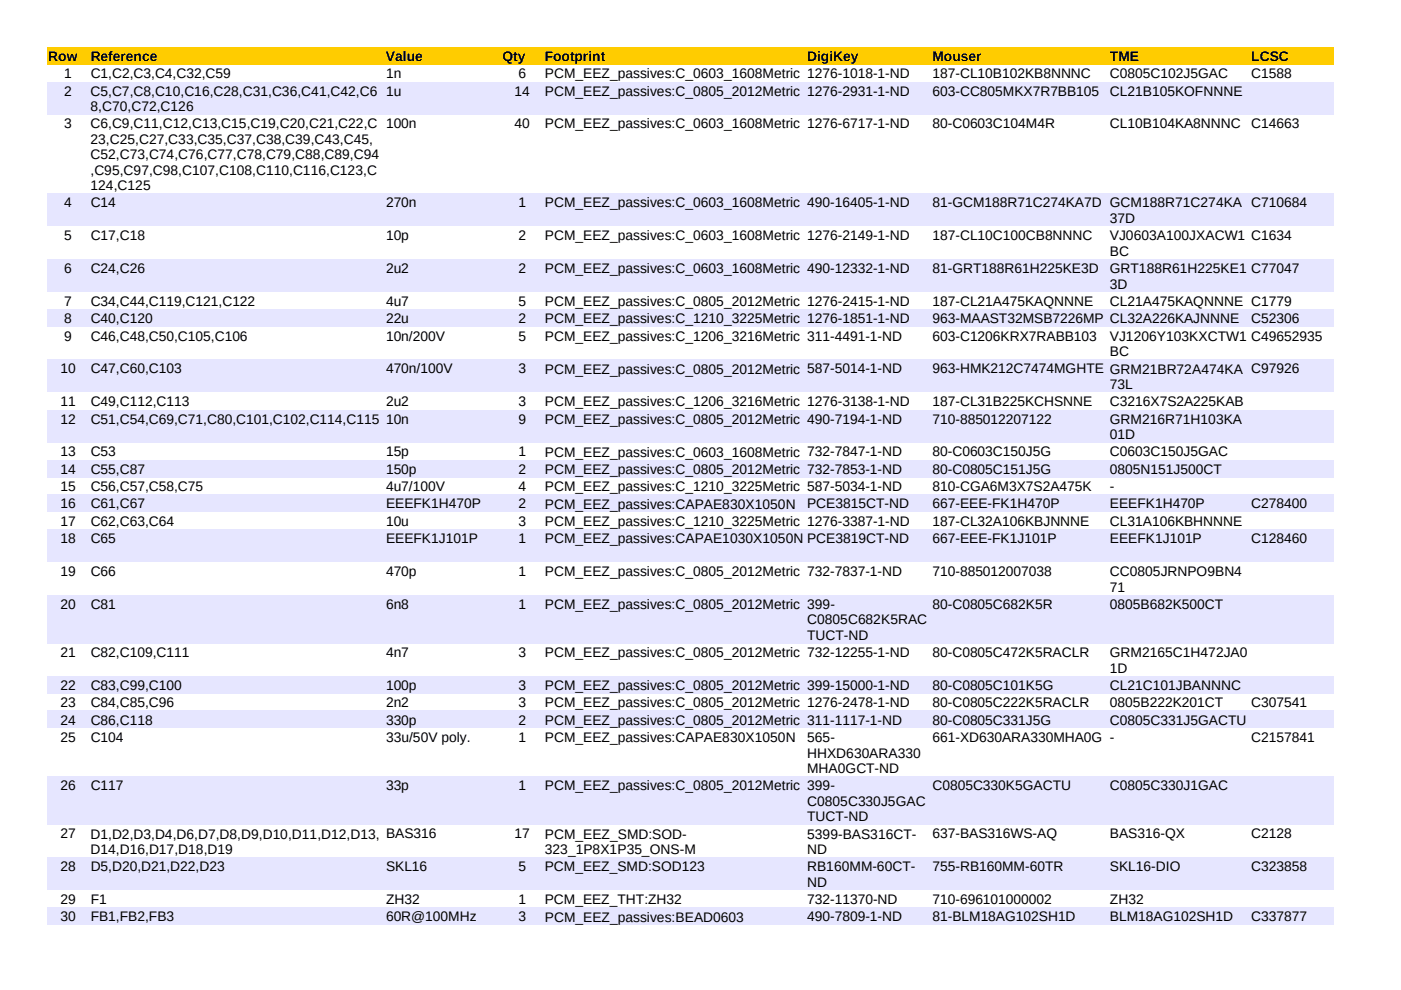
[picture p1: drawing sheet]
<svg xmlns="http://www.w3.org/2000/svg" width="297mm" height="210mm" viewBox="0 0 297 210" stroke-linecap="round" stroke-linejoin="round" font-family="sans-serif">
<defs><g id="words">
<g font-size="2.9">
<text x="10.2" y="12.9">Row</text>
<text x="13.6" y="16.6">1</text>
<text x="19.2" y="12.9">Reference</text>
<text x="19.2" y="16.6">C1,C2,C3,C4,C32,C59</text>
<text x="81.8" y="12.9">Value</text>
<text x="81.8" y="16.6">1n</text>
<text x="106.5" y="12.9">Qty</text>
<text x="109.9" y="16.6">6</text>
<text x="115.5" y="12.9">Footprint</text>
<text x="115.5" y="16.6">PCM_EEZ_passives:C_0603_1608Metric 1276-1018-1-ND</text>
<text x="171.1" y="12.9">DigiKey</text>
<text x="197.7" y="12.9">Mouser</text>
<text x="197.7" y="16.6">187-CL10B102KB8NNNC</text>
<text x="235.3" y="12.9">TME</text>
<text x="235.3" y="16.6">C0805C102J5GAC</text>
<text x="265.3" y="12.9">LCSC</text>
<text x="265.3" y="16.6">C1588</text>
<text x="13.6" y="20.3">2</text>
<text x="19.2" y="20.3">C5,C7,C8,C10,C16,C28,C31,C36,C41,C42,C6</text>
<text x="19.2" y="23.6">8,C70,C72,C126</text>
<text x="81.8" y="20.3">1u</text>
<text x="109.1" y="20.3">14</text>
<text x="115.5" y="20.3">PCM_EEZ_passives:C_0805_2012Metric 1276-2931-1-ND</text>
<text x="197.7" y="20.3">603-CC805MKX7R7BB105</text>
<text x="235.3" y="20.3">CL21B105KOFNNNE</text>
<text x="13.6" y="27.2">3</text>
<text x="19.2" y="27.2">C6,C9,C11,C12,C13,C15,C19,C20,C21,C22,C 100n</text>
<text x="109.1" y="27.2">40</text>
<text x="115.5" y="27.2">PCM_EEZ_passives:C_0603_1608Metric 1276-6717-1-ND</text>
<text x="197.7" y="27.2">80-C0603C104M4R</text>
<text x="235.3" y="27.2">CL10B104KA8NNNC</text>
<text x="265.3" y="27.2">C14663</text>
<text x="19.2" y="30.5">23,C25,C27,C33,C35,C37,C38,C39,C43,C45,</text>
<text x="19.2" y="33.8">C52,C73,C74,C76,C77,C78,C79,C88,C89,C94</text>
<text x="19.2" y="37.1">,C95,C97,C98,C107,C108,C110,C116,C123,C</text>
<text x="19.2" y="40.3">124,C125</text>
<text x="13.6" y="44">4</text>
<text x="19.2" y="44">C14</text>
<text x="81.8" y="44">270n</text>
<text x="109.9" y="44">1</text>
<text x="115.5" y="44">PCM_EEZ_passives:C_0603_1608Metric 490-16405-1-ND</text>
<text x="197.7" y="44">81-GCM188R71C274KA7D GCM188R71C274KA C710684</text>
<text x="235.3" y="47.3">37D</text>
<text x="13.6" y="50.9">5</text>
<text x="19.2" y="50.9">C17,C18</text>
<text x="81.8" y="50.9">10p</text>
<text x="109.9" y="50.9">2</text>
<text x="115.5" y="50.9">PCM_EEZ_passives:C_0603_1608Metric 1276-2149-1-ND</text>
<text x="197.7" y="50.9">187-CL10C100CB8NNNC</text>
<text x="235.3" y="51">VJ0603A100JXACW1 C1634</text>
<text x="13.6" y="57.9">6</text>
<text x="19.2" y="57.9">C24,C26</text>
<text x="81.8" y="57.9">2u2</text>
<text x="109.9" y="57.9">2</text>
<text x="115.5" y="57.9">PCM_EEZ_passives:C_0603_1608Metric 490-12332-1-ND</text>
<text x="197.7" y="57.9">81-GRT188R61H225KE3D</text>
<text x="235.3" y="54.3">BC</text>
<text x="235.3" y="57.9">GRT188R61H225KE1 C77047</text>
<text x="13.6" y="64.8">7</text>
<text x="19.2" y="64.8">C34,C44,C119,C121,C122</text>
<text x="81.8" y="64.8">4u7</text>
<text x="109.9" y="64.8">5</text>
<text x="115.5" y="64.9">PCM_EEZ_passives:C_0805_2012Metric 1276-2415-1-ND</text>
<text x="197.7" y="64.8">187-CL21A475KAQNNNE</text>
<text x="235.3" y="61.2">3D</text>
<text x="235.3" y="64.8">CL21A475KAQNNNE C1779</text>
<text x="13.6" y="68.5">8</text>
<text x="19.2" y="68.5">C40,C120</text>
<text x="81.8" y="68.5">22u</text>
<text x="109.9" y="68.5">2</text>
<text x="115.5" y="68.5">PCM_EEZ_passives:C_1210_3225Metric 1276-1851-1-ND</text>
<text x="197.7" y="68.5">963-MAAST32MSB7226MP CL32A226KAJNNNE</text>
<text x="265.3" y="68.5">C52306</text>
<text x="13.6" y="72.2">9</text>
<text x="19.2" y="72.2">C46,C48,C50,C105,C106</text>
<text x="81.8" y="72.2">10n/200V</text>
<text x="109.9" y="72.2">5</text>
<text x="115.5" y="72.2">PCM_EEZ_passives:C_1206_3216Metric 311-4491-1-ND</text>
<text x="197.7" y="72.2">603-C1206KRX7RABB103</text>
<text x="235.3" y="72.2">VJ1206Y103KXCTW1 C49652935</text>
<text x="235.3" y="75.5">BC</text>
<text x="12.8" y="79.2">10</text>
<text x="19.2" y="79.2">C47,C60,C103</text>
<text x="81.8" y="79.2">470n/100V</text>
<text x="109.9" y="79.2">3</text>
<text x="115.5" y="79.2">PCM_EEZ_passives:C_0805_2012Metric 587-5014-1-ND</text>
<text x="197.7" y="79.2">963-HMK212C7474MGHTE GRM21BR72A474KA C97926</text>
<text x="235.3" y="82.5">73L</text>
<text x="12.8" y="86.1">11</text>
<text x="12.8" y="89.8">12</text>
<text x="19.2" y="86.1">C49,C112,C113</text>
<text x="19.2" y="89.8">C51,C54,C69,C71,C80,C101,C102,C114,C115</text>
<text x="81.8" y="86.1">2u2</text>
<text x="81.8" y="89.8">10n</text>
<text x="109.9" y="86.1">3</text>
<text x="109.9" y="89.8">9</text>
<text x="115.5" y="86.1">PCM_EEZ_passives:C_1206_3216Metric 1276-3138-1-ND</text>
<text x="115.5" y="89.8">PCM_EEZ_passives:C_0805_2012Metric 490-7194-1-ND</text>
<text x="197.7" y="86.1">187-CL31B225KCHSNNE</text>
<text x="197.7" y="89.8">710-885012207122</text>
<text x="235.3" y="89.9">GRM216R71H103KA</text>
<text x="235.3" y="86.1">C3216X7S2A225KAB</text>
<text x="235.3" y="93.1">01D</text>
<text x="12.8" y="96.8">13</text>
<text x="12.8" y="100.5">14</text>
<text x="19.2" y="96.8">C53</text>
<text x="19.2" y="100.5">C55,C87</text>
<text x="81.8" y="96.8">15p</text>
<text x="81.8" y="100.5">150p</text>
<text x="109.9" y="96.8">1</text>
<text x="109.9" y="100.5">2</text>
<text x="115.5" y="96.8">PCM_EEZ_passives:C_0603_1608Metric 732-7847-1-ND</text>
<text x="115.5" y="100.5">PCM_EEZ_passives:C_0805_2012Metric 732-7853-1-ND</text>
<text x="197.7" y="96.8">80-C0603C150J5G</text>
<text x="197.7" y="100.5">80-C0805C151J5G</text>
<text x="235.3" y="96.8">C0603C150J5GAC</text>
<text x="235.3" y="100.5">0805N151J500CT</text>
<text x="12.8" y="104.1">15</text>
<text x="12.8" y="107.8">16</text>
<text x="19.2" y="104.1">C56,C57,C58,C75</text>
<text x="19.2" y="107.8">C61,C67</text>
<text x="81.8" y="104.1">4u7/100V</text>
<text x="81.8" y="107.8">EEEFK1H470P</text>
<text x="109.9" y="104.1">4</text>
<text x="109.9" y="107.8">2</text>
<text x="115.5" y="104.2">PCM_EEZ_passives:C_1210_3225Metric 587-5034-1-ND</text>
<text x="115.5" y="107.8">PCM_EEZ_passives:CAPAE830X1050N</text>
<text x="171.1" y="107.8">PCE3815CT-ND</text>
<text x="197.7" y="104.1">810-CGA6M3X7S2A475K</text>
<text x="197.7" y="107.8">667-EEE-FK1H470P</text>
<text x="235.3" y="104.1">-</text>
<text x="235.3" y="107.8">EEEFK1H470P</text>
<text x="265.3" y="107.8">C278400</text>
<text x="12.8" y="111.5">17</text>
<text x="19.2" y="111.5">C62,C63,C64</text>
<text x="81.8" y="111.5">10u</text>
<text x="109.9" y="111.5">3</text>
<text x="115.5" y="111.5">PCM_EEZ_passives:C_1210_3225Metric 1276-3387-1-ND</text>
<text x="197.7" y="111.5">187-CL32A106KBJNNNE</text>
<text x="235.3" y="111.5">CL31A106KBHNNNE</text>
<text x="12.8" y="115.2">18</text>
<text x="19.2" y="115.2">C65</text>
<text x="81.8" y="115.2">EEEFK1J101P</text>
<text x="109.9" y="115.2">1</text>
<text x="115.5" y="115.2">PCM_EEZ_passives:CAPAE1030X1050N PCE3819CT-ND</text>
<text x="197.7" y="115.2">667-EEE-FK1J101P</text>
<text x="235.3" y="115.2">EEEFK1J101P</text>
<text x="265.3" y="115.2">C128460</text>
<text x="12.8" y="122.2">19</text>
<text x="19.2" y="122.2">C66</text>
<text x="81.8" y="122.2">470p</text>
<text x="109.9" y="122.2">1</text>
<text x="115.5" y="122.2">PCM_EEZ_passives:C_0805_2012Metric 732-7837-1-ND</text>
<text x="197.7" y="122.2">710-885012007038</text>
<text x="235.3" y="122.2">CC0805JRNPO9BN4</text>
<text x="235.3" y="125.4">71</text>
<text x="12.8" y="129.1">20</text>
<text x="19.2" y="129.1">C81</text>
<text x="81.8" y="129.1">6n8</text>
<text x="109.9" y="129.1">1</text>
<text x="115.5" y="129.1">PCM_EEZ_passives:C_0805_2012Metric 399-</text>
<text x="197.7" y="129.1">80-C0805C682K5R</text>
<text x="235.3" y="129.1">0805B682K500CT</text>
<text x="171.1" y="132.4">C0805C682K5RAC</text>
<text x="171.1" y="135.7">TUCT-ND</text>
<text x="12.8" y="139.3">21</text>
<text x="19.2" y="139.3">C82,C109,C111</text>
<text x="81.8" y="139.3">4n7</text>
<text x="109.9" y="139.3">3</text>
<text x="115.5" y="139.3">PCM_EEZ_passives:C_0805_2012Metric 732-12255-1-ND</text>
<text x="197.7" y="139.3">80-C0805C472K5RACLR</text>
<text x="235.3" y="139.3">GRM2165C1H472JA0</text>
<text x="235.3" y="142.6">1D</text>
<text x="12.8" y="146.3">22</text>
<text x="12.8" y="150">23</text>
<text x="19.2" y="146.3">C83,C99,C100</text>
<text x="19.2" y="150">C84,C85,C96</text>
<text x="81.8" y="146.3">100p</text>
<text x="81.8" y="150">2n2</text>
<text x="109.9" y="146.3">3</text>
<text x="109.9" y="150">3</text>
<text x="115.5" y="146.3">PCM_EEZ_passives:C_0805_2012Metric 399-15000-1-ND</text>
<text x="197.7" y="146.3">80-C0805C101K5G</text>
<text x="197.7" y="150">80-C0805C222K5RACLR</text>
<text x="235.3" y="146.3">CL21C101JBANNNC</text>
<text x="235.3" y="150">0805B222K201CT</text>
<text x="265.3" y="150">C307541</text>
<text x="12.8" y="153.6">24</text>
<text x="19.2" y="153.6">C86,C118</text>
<text x="81.8" y="153.6">330p</text>
<text x="109.9" y="153.6">2</text>
<text x="115.5" y="150">PCM_EEZ_passives:C_0805_2012Metric 1276-2478-1-ND</text>
<text x="115.5" y="153.7">PCM_EEZ_passives:C_0805_2012Metric 311-1117-1-ND</text>
<text x="197.7" y="153.6">80-C0805C331J5G</text>
<text x="235.3" y="153.6">C0805C331J5GACTU</text>
<text x="12.8" y="157.3">25</text>
<text x="19.2" y="157.3">C104</text>
<text x="81.8" y="157.3">33u/50V poly.</text>
<text x="109.9" y="157.3">1</text>
<text x="115.5" y="157.3">PCM_EEZ_passives:CAPAE830X1050N</text>
<text x="171.1" y="157.4">565-</text>
<text x="171.1" y="160.7">HHXD630ARA330</text>
<text x="197.7" y="157.3">661-XD630ARA330MHA0G -</text>
<text x="265.3" y="157.3">C2157841</text>
<text x="12.8" y="167.6">26</text>
<text x="19.2" y="167.6">C117</text>
<text x="81.8" y="167.6">33p</text>
<text x="109.9" y="167.6">1</text>
<text x="115.5" y="167.6">PCM_EEZ_passives:C_0805_2012Metric 399-</text>
<text x="171.1" y="163.9">MHA0GCT-ND</text>
<text x="197.7" y="167.6">C0805C330K5GACTU</text>
<text x="235.3" y="167.6">C0805C330J1GAC</text>
<text x="171.1" y="170.9">C0805C330J5GAC</text>
<text x="12.8" y="177.8">27</text>
<text x="19.2" y="177.8">D1,D2,D3,D4,D6,D7,D8,D9,D10,D11,D12,D13, BAS316</text>
<text x="109.1" y="177.8">17</text>
<text x="115.5" y="177.8">PCM_EEZ_SMD:SOD-</text>
<text x="171.1" y="174.1">TUCT-ND</text>
<text x="171.1" y="177.8">5399-BAS316CT-</text>
<text x="197.7" y="177.8">637-BAS316WS-AQ</text>
<text x="235.3" y="177.8">BAS316-QX</text>
<text x="265.3" y="177.8">C2128</text>
<text x="12.8" y="184.7">28</text>
<text x="19.2" y="181.1">D14,D16,D17,D18,D19</text>
<text x="19.2" y="184.7">D5,D20,D21,D22,D23</text>
<text x="81.8" y="184.7">SKL16</text>
<text x="109.9" y="184.7">5</text>
<text x="115.5" y="184.7">PCM_EEZ_SMD:SOD123</text>
<text x="115.5" y="181.1">323_1P8X1P35_ONS-M</text>
<text x="171.1" y="181.1">ND</text>
<text x="171.1" y="184.7">RB160MM-60CT-</text>
<text x="197.7" y="184.7">755-RB160MM-60TR</text>
<text x="235.3" y="184.7">SKL16-DIO</text>
<text x="265.3" y="184.7">C323858</text>
<text x="12.8" y="191.7">29</text>
<text x="19.2" y="191.7">F1</text>
<text x="81.8" y="191.7">ZH32</text>
<text x="109.9" y="191.7">1</text>
<text x="115.5" y="191.7">PCM_EEZ_THT:ZH32</text>
<text x="171.1" y="191.7">732-11370-ND</text>
<text x="171.1" y="188">ND</text>
<text x="197.7" y="191.7">710-696101000002</text>
<text x="235.3" y="191.7">ZH32</text>
<text x="12.8" y="195.4">30</text>
<text x="19.2" y="195.4">FB1,FB2,FB3</text>
<text x="81.8" y="195.4">60R@100MHz</text>
<text x="109.9" y="195.4">3</text>
<text x="115.5" y="195.4">PCM_EEZ_passives:BEAD0603</text>
<text x="171.1" y="195.4">490-7809-1-ND</text>
<text x="197.7" y="195.4">81-BLM18AG102SH1D</text>
<text x="235.3" y="195.4">BLM18AG102SH1D</text>
<text x="265.3" y="195.4">C337877</text>
</g>
</g></defs>
<path d="M9.9 9.9h272.9v3.7h-272.9z" fill-rule="evenodd" fill="#fc0"/>
<g fill="#e6e6ff">
<path d="M9.9 17.4h272.9v6.9h-272.9z" fill-rule="evenodd"/>
<path d="M9.9 41.1h272.9v6.9h-272.9z" fill-rule="evenodd"/>
<path d="M9.9 55h272.9v6.9h-272.9z" fill-rule="evenodd"/>
<path d="M9.9 65.6h272.9v3.7h-272.9z" fill-rule="evenodd"/>
<path d="M9.9 76.2h272.9v6.9h-272.9z" fill-rule="evenodd"/>
<path d="M9.9 86.9h272.9v6.9h-272.9z" fill-rule="evenodd"/>
<path d="M9.9 97.5h272.9v3.7h-272.9z" fill-rule="evenodd"/>
<path d="M9.9 104.9h272.9v3.6h-272.9z" fill-rule="evenodd"/>
<path d="M9.9 112.3h272.9v6.9h-272.9z" fill-rule="evenodd"/>
<path d="M9.9 126.2h272.9v10.1h-272.9z" fill-rule="evenodd"/>
<path d="M9.9 143.3h272.9v3.7h-272.9z" fill-rule="evenodd"/>
<path d="M9.9 150.7h272.9v3.7h-272.9z" fill-rule="evenodd"/>
<path d="M9.9 164.6h272.9v10.2h-272.9z" fill-rule="evenodd"/>
<path d="M9.9 181.8h272.9v6.9h-272.9z" fill-rule="evenodd"/>
<path d="M9.9 192.4h272.9v3.7h-272.9z" fill-rule="evenodd"/>
</g>
<use href="#words"/>
</svg>
